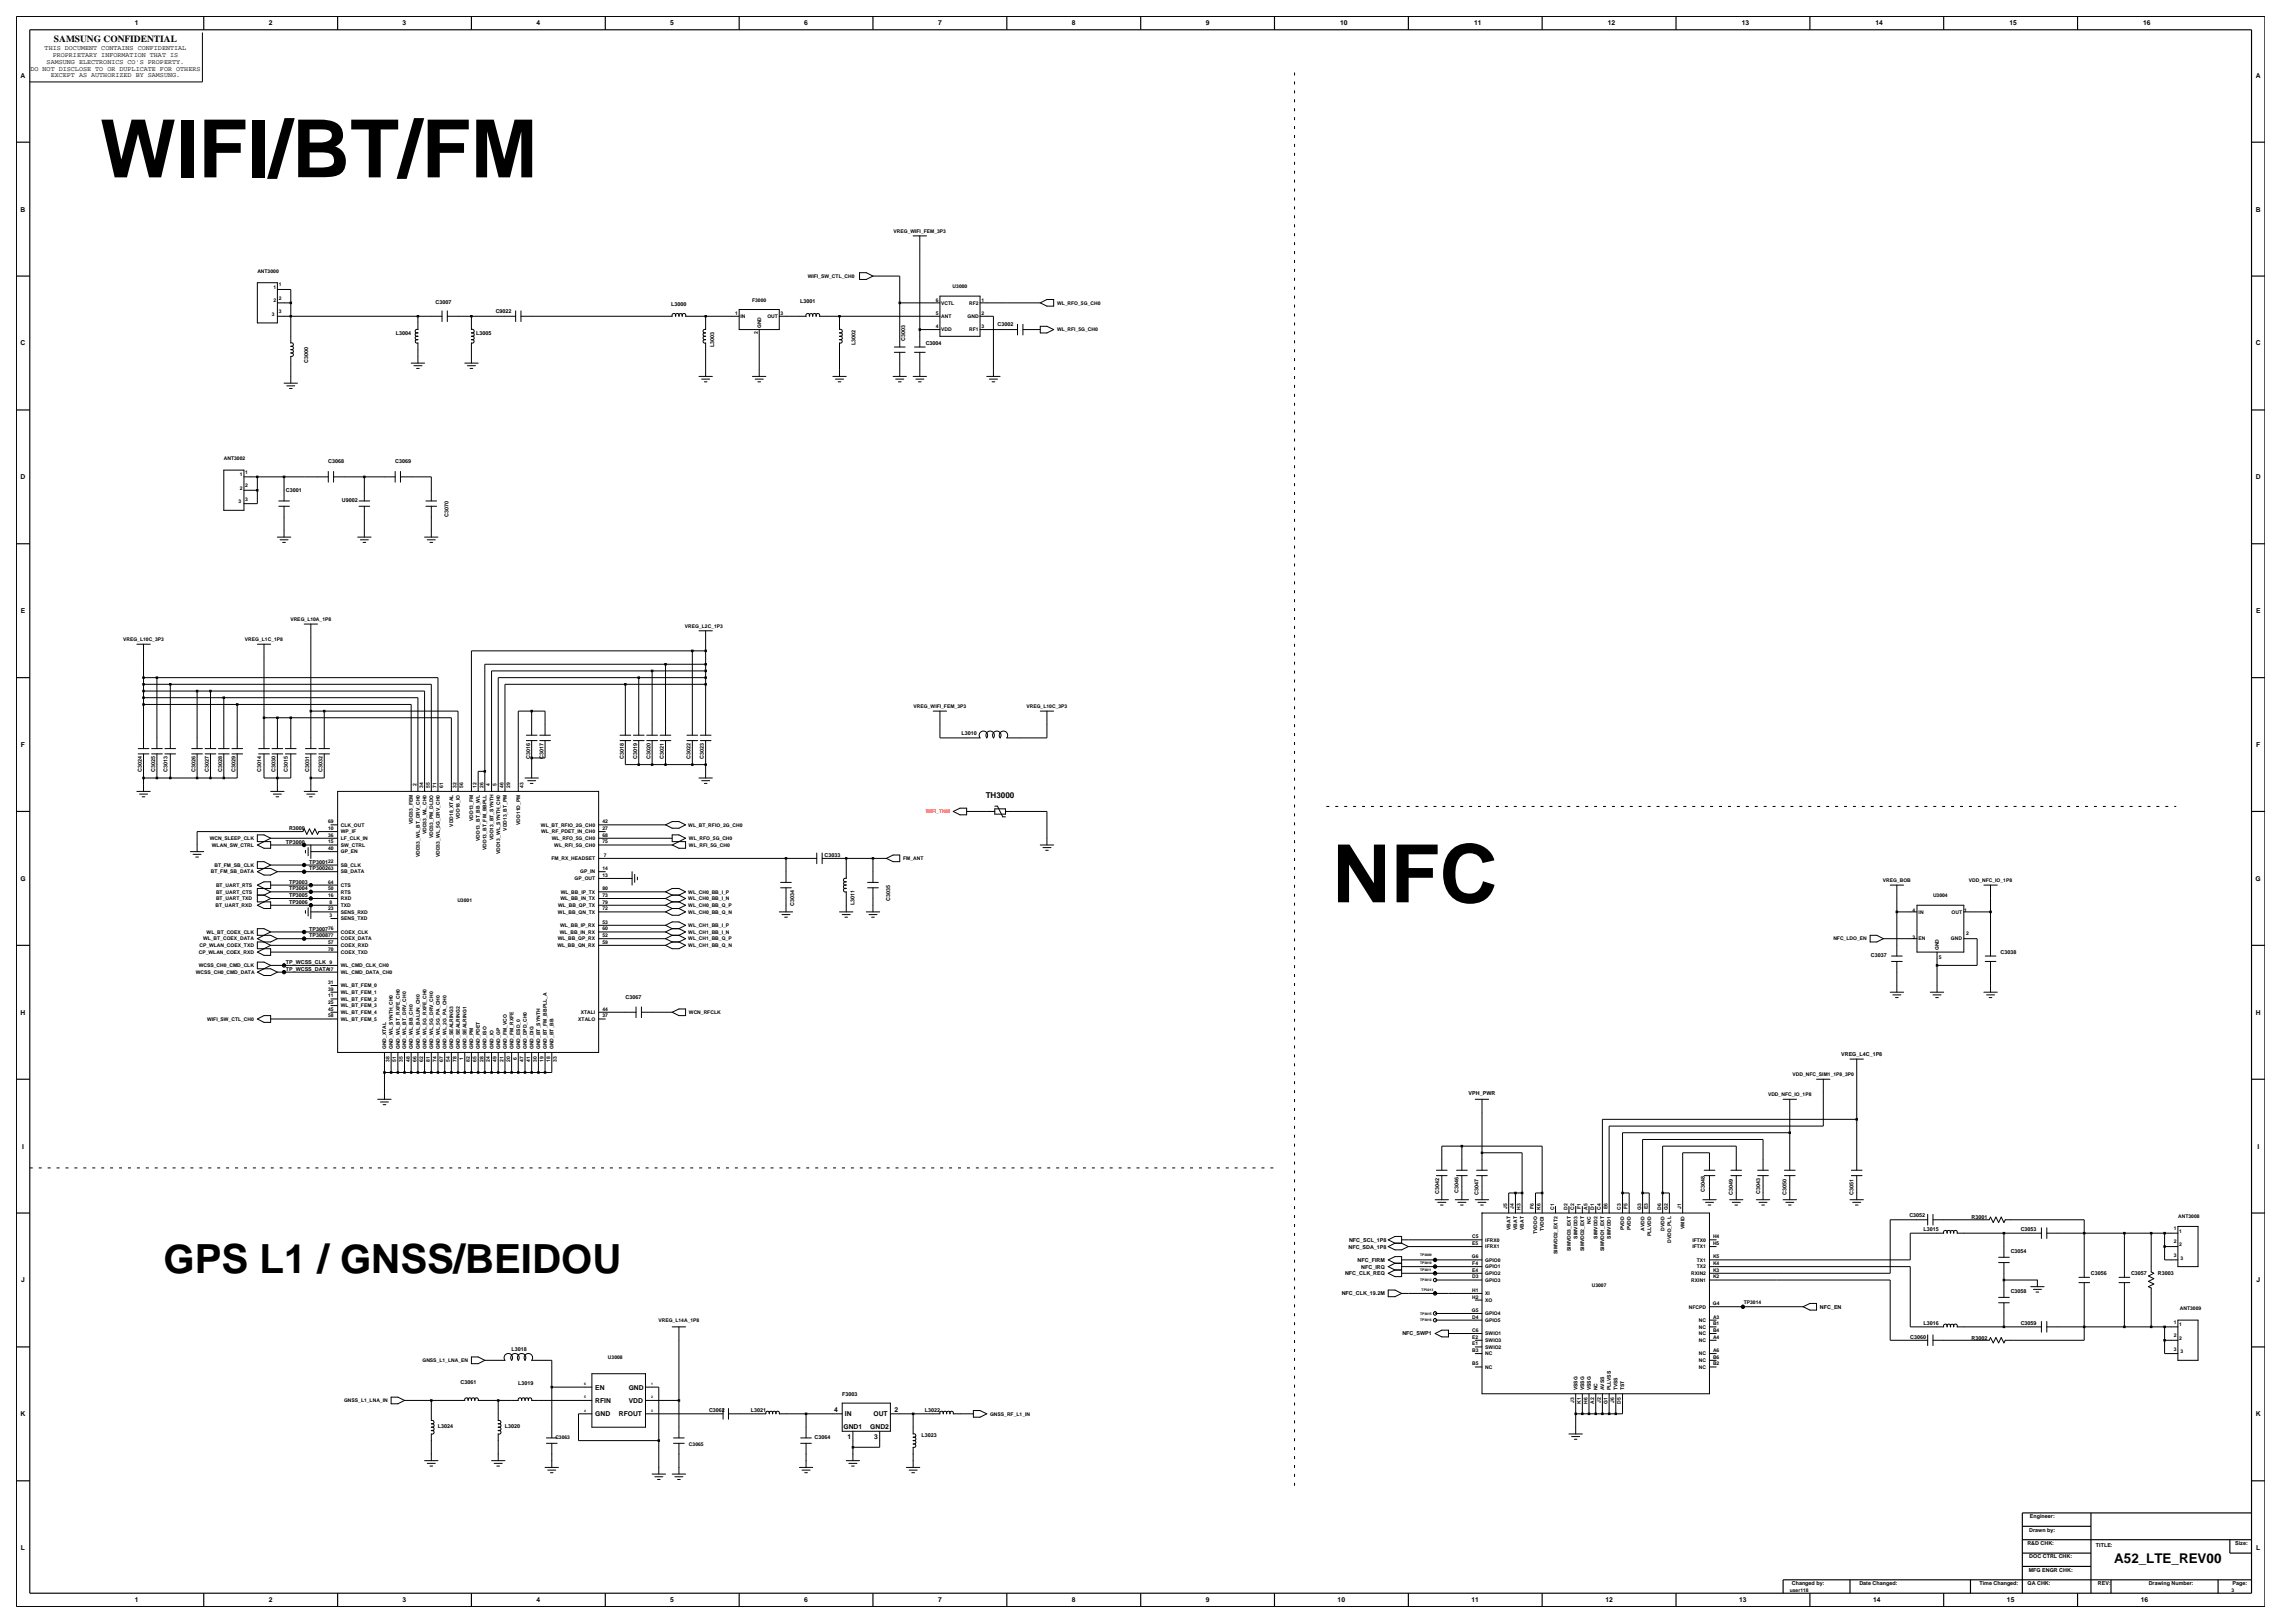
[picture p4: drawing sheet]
<svg xmlns="http://www.w3.org/2000/svg" width="420mm" height="297mm" viewBox="0 0 420 297" stroke-linecap="round" stroke-linejoin="round" font-family="sans-serif">
<defs><g id="words">
<g font-size="14.7">
<text x="18.3" y="32.5">WIFI/BT/FM</text>
<text x="243.8" y="165.1">NFC</text>
</g>
<text font-size="7.4" x="29.9" y="233">GPS L1 / GNSS/BEIDOU</text>
<text font-size="2.5" x="386.9" y="285.9">A52_LTE_REV00</text>
<text font-size="1.7" x="9.9" y="7.7">SAMSUNG CONFIDENTIAL</text>
<text font-size="1.5" x="180.4" y="146">TH3000</text>
<g font-size="1.2">
<text x="24.7" y="4.7">1</text>
<text x="49.2" y="4.7">2</text>
<text x="73.7" y="4.7">3</text>
<text x="98.2" y="4.7">4</text>
<text x="122.7" y="4.7">5</text>
<text x="147.2" y="4.7">6</text>
<text x="171.7" y="4.7">7</text>
<text x="196.2" y="4.7">8</text>
<text x="220.7" y="4.7">9</text>
<text x="245.3" y="4.7">10</text>
<text x="269.8" y="4.7">11</text>
<text x="294.3" y="4.7">12</text>
<text x="318.7" y="4.7">13</text>
<text x="343.2" y="4.7">14</text>
<text x="367.7" y="4.7">15</text>
<text x="392.2" y="4.7">16</text>
<text x="8.2" y="9.2">THIS DOCUMENT CONTAINS CONFIDENTIAL</text>
<text x="8.5" y="11.7">SAMSUNG ELECTRONICS CO'S PROPERTY.</text>
<text x="9.6" y="10.5">PROPRIETARY INFORMATION THAT IS</text>
<text x="3.8" y="14.2">A</text>
<text x="5.6" y="12.9">DO NOT DISCLOSE TO OR DUPLICATE FOR OTHERS</text>
<text x="9.3" y="14.1">EXCEPT AS AUTHORIZED BY SAMSUNG.</text>
<text x="412.8" y="14.2">A</text>
<text x="3.8" y="38.7">B</text>
<text x="412.8" y="38.7">B</text>
<text x="3.8" y="63.2">C</text>
<text x="412.8" y="63.2">C</text>
<text x="3.8" y="87.7">D</text>
<text x="412.8" y="87.7">D</text>
<text x="3.8" y="112.2">E</text>
<text x="412.9" y="112.2">E</text>
<text x="3.8" y="136.7">F</text>
<text x="412.9" y="136.7">F</text>
<text x="3.7" y="161.2">G</text>
<text x="412.8" y="161.2">G</text>
<text x="3.8" y="185.7">H</text>
<text x="412.8" y="185.7">H</text>
<text x="4" y="210.2">I</text>
<text x="413.1" y="210.2">I</text>
<text x="3.9" y="234.7">J</text>
<text x="412.9" y="234.7">J</text>
<text x="108.9" y="254.3">EN</text>
<text x="108.9" y="256.7">RFIN</text>
<text x="115.1" y="254.3">GND</text>
<text x="115.1" y="256.7">VDD</text>
<text x="3.8" y="259.2">K</text>
<text x="108.9" y="259.2">GND</text>
<text x="113.3" y="259.2">RFOUT</text>
<text x="152.7" y="258.5">4</text>
<text x="154.4" y="261.4">GND1</text>
<text x="154.6" y="259.2">IN</text>
<text x="155.1" y="263.4">1</text>
<text x="159.3" y="261.4">GND2</text>
<text x="159.8" y="259.2">OUT</text>
<text x="160" y="263.4">3</text>
<text x="163.7" y="258.5">2</text>
<text x="412.8" y="259.2">K</text>
<text x="3.8" y="283.7">L</text>
<text x="412.9" y="283.7">L</text>
<text x="24.7" y="293.2">1</text>
<text x="49.2" y="293.2">2</text>
<text x="73.7" y="293.2">3</text>
<text x="98.2" y="293.2">4</text>
<text x="122.7" y="293.2">5</text>
<text x="147.2" y="293.2">6</text>
<text x="171.7" y="293.2">7</text>
<text x="196.2" y="293.2">8</text>
<text x="220.7" y="293.2">9</text>
<text x="244.8" y="293.2">10</text>
<text x="269.3" y="293.2">11</text>
<text x="293.8" y="293.2">12</text>
<text x="318.3" y="293.2">13</text>
<text x="342.8" y="293.2">14</text>
<text x="367.3" y="293.2">15</text>
<text x="391.8" y="293.2">16</text>
</g>
<g font-size="1">
<text x="79.7" y="55.7">C3007</text>
<text x="90.7" y="57.3">C9022</text>
<text x="122.8" y="56.1">L3000</text>
<text x="146.4" y="55.4">L3001</text>
<text x="182.6" y="59.7">C3002</text>
<text x="72.4" y="61.2">L3004</text>
<text x="87.2" y="61.2">L3005</text>
<text x="130.7" y="63.6" transform="rotate(-90 130.7 63.6)">L3003</text>
<text x="156.5" y="63.1" transform="rotate(-90 156.5 63.1)">L3002</text>
<text x="165.7" y="62.5" transform="rotate(-90 165.7 62.5)">C3003</text>
<text x="169.4" y="63.1">C3004</text>
<text x="56.4" y="66.4" transform="rotate(-90 56.4 66.4)">C3000</text>
<text x="60.1" y="84.8">C3068</text>
<text x="72.3" y="84.8">C3069</text>
<text x="52.3" y="90">C3001</text>
<text x="62.5" y="91.8">U9002</text>
<text x="82.1" y="94.6" transform="rotate(-90 82.1 94.6)">C3070</text>
<text x="176" y="134.5">L3010</text>
<text x="26" y="141.3" transform="rotate(-90 26 141.3)">C3024</text>
<text x="28.4" y="141.3" transform="rotate(-90 28.4 141.3)">C3025</text>
<text x="30.6" y="141.3" transform="rotate(-90 30.6 141.3)">C3013</text>
<text x="35.8" y="141.3" transform="rotate(-90 35.8 141.3)">C3026</text>
<text x="38.2" y="141.3" transform="rotate(-90 38.2 141.3)">C3027</text>
<text x="40.7" y="141.3" transform="rotate(-90 40.7 141.3)">C3028</text>
<text x="43.1" y="141.3" transform="rotate(-90 43.1 141.3)">C3029</text>
<text x="47.8" y="141.3" transform="rotate(-90 47.8 141.3)">C3014</text>
<text x="50.4" y="141.3" transform="rotate(-90 50.4 141.3)">C3030</text>
<text x="52.7" y="141.3" transform="rotate(-90 52.7 141.3)">C3015</text>
<text x="56.6" y="141.3" transform="rotate(-90 56.6 141.3)">C3031</text>
<text x="59" y="141.3" transform="rotate(-90 59 141.3)">C3032</text>
<text x="97" y="138.9" transform="rotate(-90 97 138.9)">C3016</text>
<text x="99.4" y="138.9" transform="rotate(-90 99.4 138.9)">C3017</text>
<text x="114.1" y="138.9" transform="rotate(-90 114.1 138.9)">C3018</text>
<text x="116.6" y="138.9" transform="rotate(-90 116.6 138.9)">C3019</text>
<text x="119" y="138.9" transform="rotate(-90 119 138.9)">C3020</text>
<text x="121.5" y="138.9" transform="rotate(-90 121.5 138.9)">C3021</text>
<text x="126.4" y="138.9" transform="rotate(-90 126.4 138.9)">C3022</text>
<text x="128.8" y="138.9" transform="rotate(-90 128.8 138.9)">C3023</text>
<text x="52.3" y="154.4">TP3000</text>
<text x="52.9" y="151.9">R3000</text>
<text x="52.9" y="161.7">TP3003</text>
<text x="56.6" y="158">TP300122</text>
<text x="56.6" y="159.3">TP300263</text>
<text x="150.9" y="156.8">C3033</text>
<text x="52.9" y="162.9">TP3004</text>
<text x="52.9" y="164.1">TP3005</text>
<text x="52.9" y="165.4">TP3006</text>
<text x="145.4" y="165.8" transform="rotate(-90 145.4 165.8)">C3034</text>
<text x="156.4" y="165.6" transform="rotate(-90 156.4 165.6)">L3011</text>
<text x="162.9" y="164.9" transform="rotate(-90 162.9 164.9)">C3035</text>
<text x="56.6" y="170.3">TP300776</text>
<text x="56.6" y="171.5">TP300877</text>
<text x="52.3" y="176.4">TP_WCSS_CLK</text>
<text x="52.3" y="177.6">TP_WCSS_DATA17</text>
<text x="342.4" y="175.1">C3037</text>
<text x="366.1" y="174.6">C3038</text>
<text x="114.5" y="182.8">C3067</text>
<text x="337" y="193.2">VREG_L4C_1P8</text>
<text x="268.8" y="200.3">VPH_PWR</text>
<text x="263.4" y="218.5" transform="rotate(-90 263.4 218.5)">C3042</text>
<text x="266.9" y="218.3" transform="rotate(-90 266.9 218.3)">C3046</text>
<text x="270.6" y="218.6" transform="rotate(-90 270.6 218.6)">C3047</text>
<text x="312" y="218.2" transform="rotate(-90 312 218.2)">C3048</text>
<text x="317.1" y="218.6" transform="rotate(-90 317.1 218.6)">C3049</text>
<text x="322.1" y="218.5" transform="rotate(-90 322.1 218.5)">C3043</text>
<text x="326.9" y="218.6" transform="rotate(-90 326.9 218.6)">C3050</text>
<text x="339.2" y="218.6" transform="rotate(-90 339.2 218.6)">C3051</text>
<text x="246.9" y="227.2">NFC_SCL_1P8</text>
<text x="349.4" y="222.7">C3052</text>
<text x="352" y="225.3">L3015</text>
<text x="360.8" y="223.1">R3001</text>
<text x="369.8" y="225.3">C3053</text>
<text x="246.2" y="233.3">NFC_CLK_REQ</text>
<text x="246.8" y="228.5">NFC_SDA_1P8</text>
<text x="248.5" y="230.9">NFC_FIRM</text>
<text x="249.1" y="232.1">NFC_IRQ</text>
<text x="368" y="229.3">C3054</text>
<text x="382.7" y="233.3">C3056</text>
<text x="390" y="233.3">C3057</text>
<text x="394.9" y="233.3">R3003</text>
<text x="245.5" y="237">NFC_CLK_19.2M</text>
<text x="333.1" y="239.5">NFC_EN</text>
<text x="368" y="236.7">C3058</text>
<text x="256.6" y="244.4">NFC_SWP1</text>
<text x="349.6" y="244.9">C3060</text>
<text x="352" y="242.5">L3016</text>
<text x="360.8" y="245.1">R3002</text>
<text x="369.8" y="242.5">C3059</text>
<text x="93.6" y="247.1">L3018</text>
<text x="84.3" y="253.3">C3061</text>
<text x="94.8" y="253.5">L3019</text>
<text x="154.1" y="255.4">F3003</text>
<text x="80.2" y="261.2">L3024</text>
<text x="92.4" y="261.2">L3020</text>
<text x="129.8" y="258.4">C3062</text>
<text x="137.4" y="258.4">L3021</text>
<text x="149" y="263.3">C3064</text>
<text x="168.6" y="263">L3023</text>
<text x="169.2" y="258.4">L3022</text>
<text x="371.4" y="280.2">Drawn by:</text>
<text x="371.5" y="277.8">Engineer:</text>
<text x="371" y="282.7">R&amp;D CHK:</text>
<text x="371.3" y="287.6">MFG ENGR CHK:</text>
<text x="371.4" y="285.2">DOC CTRL CHK:</text>
<text x="383.6" y="283">TITLE:</text>
<text x="409.1" y="282.7">Size:</text>
<text x="327.9" y="290.1">Changed by:</text>
<text x="340.3" y="290.1">Date Changed:</text>
<text x="362.2" y="290.1">Time Changed:</text>
<text x="371.1" y="290.1">QA CHK:</text>
<text x="383.9" y="290.1">REV:</text>
<text x="393.2" y="290.1">Drawing Number:</text>
<text x="408.6" y="290.1">Page:</text>
</g>
<g font-size=".9">
<text x="163.5" y="42.6">VREG_WIFI_FEM_3P3</text>
<text x="47.1" y="49.9">ANT3000</text>
<text x="50" y="52.9">1</text>
<text x="51" y="52.4">1</text>
<text x="147.8" y="50.8">WIFI_SW_CTL_CH0</text>
<text x="174.3" y="52.7">U3000</text>
<text x="49.8" y="57.8">3</text>
<text x="50" y="55.3">2</text>
<text x="51" y="54.8">2</text>
<text x="51" y="57.3">3</text>
<text x="134.5" y="57.6">1</text>
<text x="135.5" y="58.2">IN</text>
<text x="137.6" y="55.2">F3000</text>
<text x="140.4" y="58.2">OUT</text>
<text x="142.9" y="57.6">3</text>
<text x="171.3" y="55.2">6</text>
<text x="171.3" y="57.6">5</text>
<text x="172.2" y="55.8">VCTL</text>
<text x="172.2" y="58.2">ANT</text>
<text x="177.1" y="58.2">GND</text>
<text x="177.4" y="55.8">RF2</text>
<text x="179.6" y="57.6">2</text>
<text x="179.6" y="55.2">1</text>
<text x="193.4" y="55.8">WL_RFO_5G_CH0</text>
<text x="138.7" y="61.1" transform="rotate(-90 138.7 61.1)">2</text>
<text x="139.3" y="60.1" transform="rotate(-90 139.3 60.1)">GND</text>
<text x="171.3" y="60.1">4</text>
<text x="172.2" y="60.6">VDD</text>
<text x="177.4" y="60.6">RF1</text>
<text x="179.6" y="60.1">3</text>
<text x="193.4" y="60.6">WL_RFI_5G_CH0</text>
<text x="41" y="84.2">ANT3002</text>
<text x="43.9" y="89.6">2</text>
<text x="43.9" y="87.2">1</text>
<text x="44.9" y="89.1">2</text>
<text x="44.9" y="86.7">1</text>
<text x="43.7" y="92.1">3</text>
<text x="44.9" y="91.6">3</text>
<text x="53.1" y="113.6">VREG_L10A_1P8</text>
<text x="22.5" y="117.3">VREG_L10C_3P3</text>
<text x="44.8" y="117.3">VREG_L1C_1P8</text>
<text x="125.3" y="114.8">VREG_L2C_1P3</text>
<text x="167.2" y="129.5">VREG_WIFI_FEM_3P3</text>
<text x="187.8" y="129.5">VREG_L10C_3P3</text>
<text x="76.2" y="143.9" transform="rotate(-90 76.2 143.9)">2</text>
<text x="89.7" y="143.9" transform="rotate(-90 89.7 143.9)">4</text>
<text x="90.9" y="143.9" transform="rotate(-90 90.9 143.9)">5</text>
<text x="77.4" y="144.1" transform="rotate(-90 77.4 144.1)">34</text>
<text x="78.6" y="144.1" transform="rotate(-90 78.6 144.1)">55</text>
<text x="79.9" y="144.1" transform="rotate(-90 79.9 144.1)">71</text>
<text x="81.1" y="144.1" transform="rotate(-90 81.1 144.1)">61</text>
<text x="83.5" y="144.1" transform="rotate(-90 83.5 144.1)">32</text>
<text x="84.1" y="149.9" transform="rotate(-90 84.1 149.9)">VDD18_IO</text>
<text x="84.8" y="144.1" transform="rotate(-90 84.8 144.1)">56</text>
<text x="87.2" y="144.1" transform="rotate(-90 87.2 144.1)">12</text>
<text x="88.5" y="144.1" transform="rotate(-90 88.5 144.1)">26</text>
<text x="92.1" y="144.1" transform="rotate(-90 92.1 144.1)">46</text>
<text x="93.3" y="144.1" transform="rotate(-90 93.3 144.1)">29</text>
<text x="95.8" y="144.1" transform="rotate(-90 95.8 144.1)">43</text>
<text x="38.4" y="153.7">WCN_SLEEP_CLK</text>
<text x="38.8" y="155">WLAN_SW_CTRL</text>
<text x="60" y="150.7">69</text>
<text x="60" y="153.1">36</text>
<text x="60" y="155.6">40</text>
<text x="60" y="154.3">15</text>
<text x="60" y="151.9">10</text>
<text x="62.4" y="151.3">CLK_OUT</text>
<text x="62.4" y="153.7">LF_CLK_IN</text>
<text x="62.4" y="155">SW_CTRL</text>
<text x="62.4" y="152.5">WP_IF</text>
<text x="75.6" y="150.8" transform="rotate(-90 75.6 150.8)">VDD33_FEM</text>
<text x="78" y="152.7" transform="rotate(-90 78 152.7)">VDD33_WL_CH0</text>
<text x="79.3" y="153.4" transform="rotate(-90 79.3 153.4)">VDD33_PM_DLDO</text>
<text x="82.9" y="151.3" transform="rotate(-90 82.9 151.3)">VDD18_XTAL</text>
<text x="86.6" y="150.2" transform="rotate(-90 86.6 150.2)">VDD13_FM</text>
<text x="87.8" y="153.9" transform="rotate(-90 87.8 153.9)">VDD13_BT_BB_WL</text>
<text x="89.1" y="155.5" transform="rotate(-90 89.1 155.5)">VDD13_BT_FM_BBPLL</text>
<text x="90.3" y="153.7" transform="rotate(-90 90.3 153.7)">VDD13_BT_SYNTH</text>
<text x="92.7" y="152" transform="rotate(-90 92.7 152)">VDD13_BT_PM</text>
<text x="95.2" y="150.9" transform="rotate(-90 95.2 150.9)">VDD11D_PM</text>
<text x="99" y="151.3">WL_BT_RFIO_2G_CH0</text>
<text x="99.1" y="152.5">WL_RF_PDET_IN_CH0</text>
<text x="101" y="153.7">WL_RFO_5G_CH0</text>
<text x="101.4" y="155">WL_RFI_5G_CH0</text>
<text x="110.3" y="154.3">75</text>
<text x="110.3" y="153.1">68</text>
<text x="110.3" y="150.7">42</text>
<text x="110.3" y="151.9">27</text>
<text x="126" y="151.3">WL_BT_RFIO_2G_CH0</text>
<text x="126.1" y="155">WL_RFI_5G_CH0</text>
<text x="126.1" y="153.7">WL_RFO_5G_CH0</text>
<text x="38.6" y="159.8">BT_FM_SB_DATA</text>
<text x="39.2" y="158.6">BT_FM_SB_CLK</text>
<text x="60" y="161.7">64</text>
<text x="62.4" y="159.8">SB_DATA</text>
<text x="62.4" y="156.2">GP_EN</text>
<text x="62.4" y="158.6">SB_CLK</text>
<text x="76.8" y="156.8" transform="rotate(-90 76.8 156.8)">VDD33_WL_BT_DRV_CH0</text>
<text x="80.5" y="156.8" transform="rotate(-90 80.5 156.8)">VDD33_WL_5G_DRV_CH0</text>
<text x="91.5" y="156.3" transform="rotate(-90 91.5 156.3)">VDD13_WL_SYNTH_CH0</text>
<text x="100.9" y="157.4">FM_RX_HEADSET</text>
<text x="105.2" y="161.1">GP_OUT</text>
<text x="106.2" y="159.8">GP_IN</text>
<text x="110.3" y="159.2">14</text>
<text x="110.3" y="160.5">13</text>
<text x="110.5" y="156.8">7</text>
<text x="165.3" y="157.4">FM_ANT</text>
<text x="344.6" y="161.4">VREG_BOB</text>
<text x="360.3" y="161.4">VDD_NFC_IO_1P8</text>
<text x="39.4" y="166">BT_UART_RXD</text>
<text x="39.5" y="163.5">BT_UART_CTS</text>
<text x="39.5" y="164.7">BT_UART_TXD</text>
<text x="39.5" y="162.3">BT_UART_RTS</text>
<text x="60" y="162.9">50</text>
<text x="60" y="166.6">23</text>
<text x="60" y="164.1">16</text>
<text x="60.3" y="165.4">8</text>
<text x="60.3" y="167.8">3</text>
<text x="62.4" y="166">TXD</text>
<text x="62.4" y="162.3">CTS</text>
<text x="62.4" y="163.5">RTS</text>
<text x="62.4" y="167.2">SENS_RXD</text>
<text x="62.4" y="164.7">RXD</text>
<text x="83.7" y="165">U3001</text>
<text x="102.1" y="167.2">WL_BB_QN_TX</text>
<text x="102.2" y="166">WL_BB_QP_TX</text>
<text x="102.6" y="164.7">WL_BB_IN_TX</text>
<text x="102.6" y="163.5">WL_BB_IP_TX</text>
<text x="110.3" y="162.9">80</text>
<text x="110.3" y="166.6">72</text>
<text x="110.3" y="164.1">73</text>
<text x="110.3" y="165.4">79</text>
<text x="126" y="164.7">WL_CH0_BB_I_N</text>
<text x="126" y="167.2">WL_CH0_BB_Q_N</text>
<text x="126" y="163.5">WL_CH0_BB_I_P</text>
<text x="126" y="166">WL_CH0_BB_Q_P</text>
<text x="350" y="166.9">4</text>
<text x="351.1" y="167.2">IN</text>
<text x="353.8" y="164.1">U3004</text>
<text x="357.1" y="167.2">OUT</text>
<text x="359.5" y="166.9">1</text>
<text x="36.5" y="173.3">CP_WLAN_COEX_TXD</text>
<text x="37.2" y="172.1">WL_BT_COEX_DATA</text>
<text x="37.8" y="170.9">WL_BT_COEX_CLK</text>
<text x="60" y="173.9">70</text>
<text x="60" y="172.7">57</text>
<text x="62.4" y="170.9">COEX_CLK</text>
<text x="62.4" y="172.1">COEX_DATA</text>
<text x="62.4" y="173.3">COEX_RXD</text>
<text x="62.4" y="168.4">SENS_TXD</text>
<text x="102" y="173.3">WL_BB_QN_RX</text>
<text x="102.1" y="172.1">WL_BB_QP_RX</text>
<text x="102.5" y="170.9">WL_BB_IN_RX</text>
<text x="102.5" y="169.6">WL_BB_IP_RX</text>
<text x="110.3" y="172.7">59</text>
<text x="110.3" y="170.3">60</text>
<text x="110.3" y="171.5">52</text>
<text x="110.3" y="169">53</text>
<text x="126" y="169.6">WL_CH1_BB_I_P</text>
<text x="126" y="172.1">WL_CH1_BB_Q_P</text>
<text x="126" y="170.9">WL_CH1_BB_I_N</text>
<text x="126" y="173.3">WL_CH1_BB_Q_N</text>
<text x="335.5" y="172.1">NFC_LDO_EN</text>
<text x="350" y="171.8">3</text>
<text x="351.1" y="172.1">EN</text>
<text x="354.8" y="173.9" transform="rotate(-90 354.8 173.9)">GND</text>
<text x="357" y="172.1">GND</text>
<text x="359.8" y="171.2">2</text>
<text x="35.9" y="178.2">WCSS_CH0_CMD_DATA</text>
<text x="36.4" y="174.5">CP_WLAN_COEX_RXD</text>
<text x="36.4" y="177">WCSS_CH0_CMD_CLK</text>
<text x="60.3" y="176.4">9</text>
<text x="62.4" y="177">WL_CMD_CLK_CH0</text>
<text x="62.4" y="174.5">COEX_TXD</text>
<text x="62.4" y="178.2">WL_CMD_DATA_CH0</text>
<text x="354.8" y="175.5">5</text>
<text x="60" y="185">45</text>
<text x="60" y="181.3">39</text>
<text x="60" y="180.1">31</text>
<text x="60" y="183.7">25</text>
<text x="60" y="182.5">11</text>
<text x="62.4" y="185.6">WL_BT_FEM_4</text>
<text x="62.4" y="181.9">WL_BT_FEM_1</text>
<text x="62.4" y="180.7">WL_BT_FEM_0</text>
<text x="62.4" y="184.3">WL_BT_FEM_3</text>
<text x="62.4" y="183.1">WL_BT_FEM_2</text>
<text x="106.3" y="185.6">XTALI</text>
<text x="110.3" y="185">44</text>
<text x="126.1" y="185.6">WCN_RFCLK</text>
<text x="37.9" y="186.8">WIFI_SW_CTL_CH0</text>
<text x="60" y="186.2">58</text>
<text x="62.4" y="186.8">WL_BT_FEM_5</text>
<text x="70.7" y="192" transform="rotate(-90 70.7 192)">GND_XTAL</text>
<text x="71.9" y="192" transform="rotate(-90 71.9 192)">GND_WL_SYNTH_CH0</text>
<text x="73.1" y="192" transform="rotate(-90 73.1 192)">GND_WL_BT_RXFE_CH0</text>
<text x="74.4" y="192" transform="rotate(-90 74.4 192)">GND_WL_BT_DRV_CH0</text>
<text x="75.6" y="192" transform="rotate(-90 75.6 192)">GND_WL_BB_CH0</text>
<text x="76.8" y="192" transform="rotate(-90 76.8 192)">GND_WL_BALUN_CH0</text>
<text x="78" y="192" transform="rotate(-90 78 192)">GND_WL_5G_RXFE_CH0</text>
<text x="79.3" y="192" transform="rotate(-90 79.3 192)">GND_WL_5G_DRV_CH0</text>
<text x="80.5" y="192" transform="rotate(-90 80.5 192)">GND_WL_5G_PA_CH0</text>
<text x="81.7" y="192" transform="rotate(-90 81.7 192)">GND_WL_2G_PA_CH0</text>
<text x="82.9" y="192" transform="rotate(-90 82.9 192)">GND_SEALRING3</text>
<text x="84.1" y="192" transform="rotate(-90 84.1 192)">GND_SEALRING2</text>
<text x="85.4" y="192" transform="rotate(-90 85.4 192)">GND_SEALRING1</text>
<text x="86.6" y="192" transform="rotate(-90 86.6 192)">GND_PM</text>
<text x="87.8" y="192" transform="rotate(-90 87.8 192)">GND_PDET</text>
<text x="89.1" y="192" transform="rotate(-90 89.1 192)">GND_ISO</text>
<text x="90.3" y="192" transform="rotate(-90 90.3 192)">GND_IO</text>
<text x="91.5" y="192" transform="rotate(-90 91.5 192)">GND_GP</text>
<text x="92.7" y="192" transform="rotate(-90 92.7 192)">GND_FM_VCO</text>
<text x="94" y="192" transform="rotate(-90 94 192)">GND_FM_RXFE</text>
<text x="95.2" y="192" transform="rotate(-90 95.2 192)">GND_ESD_0</text>
<text x="96.4" y="192" transform="rotate(-90 96.4 192)">GND_DPD_CH0</text>
<text x="97.6" y="192" transform="rotate(-90 97.6 192)">GND_DIG</text>
<text x="98.9" y="192" transform="rotate(-90 98.9 192)">GND_BT_SYNTH</text>
<text x="100.1" y="192" transform="rotate(-90 100.1 192)">GND_BT_FM_BBPLL_A</text>
<text x="101.3" y="192" transform="rotate(-90 101.3 192)">GND_BT_BB</text>
<text x="105.8" y="186.8">XTALO</text>
<text x="110.3" y="186.2">37</text>
<text x="71.3" y="194.3" transform="rotate(-90 71.3 194.3)">38</text>
<text x="72.5" y="194.3" transform="rotate(-90 72.5 194.3)">51</text>
<text x="73.7" y="194.3" transform="rotate(-90 73.7 194.3)">35</text>
<text x="75" y="194.3" transform="rotate(-90 75 194.3)">48</text>
<text x="76.2" y="194.3" transform="rotate(-90 76.2 194.3)">66</text>
<text x="77.4" y="194.3" transform="rotate(-90 77.4 194.3)">62</text>
<text x="78.6" y="194.3" transform="rotate(-90 78.6 194.3)">81</text>
<text x="79.9" y="194.3" transform="rotate(-90 79.9 194.3)">74</text>
<text x="81.1" y="194.3" transform="rotate(-90 81.1 194.3)">67</text>
<text x="82.3" y="194.3" transform="rotate(-90 82.3 194.3)">54</text>
<text x="83.5" y="194.3" transform="rotate(-90 83.5 194.3)">78</text>
<text x="84.8" y="194.1" transform="rotate(-90 84.8 194.1)">1</text>
<text x="86" y="194.3" transform="rotate(-90 86 194.3)">82</text>
<text x="87.2" y="194.3" transform="rotate(-90 87.2 194.3)">65</text>
<text x="88.5" y="194.3" transform="rotate(-90 88.5 194.3)">28</text>
<text x="89.7" y="194.3" transform="rotate(-90 89.7 194.3)">24</text>
<text x="90.9" y="194.3" transform="rotate(-90 90.9 194.3)">49</text>
<text x="92.1" y="194.3" transform="rotate(-90 92.1 194.3)">21</text>
<text x="93.3" y="194.3" transform="rotate(-90 93.3 194.3)">20</text>
<text x="94.6" y="194.1" transform="rotate(-90 94.6 194.1)">6</text>
<text x="95.8" y="194.3" transform="rotate(-90 95.8 194.3)">47</text>
<text x="97" y="194.3" transform="rotate(-90 97 194.3)">41</text>
<text x="98.2" y="194.3" transform="rotate(-90 98.2 194.3)">30</text>
<text x="99.5" y="194.3" transform="rotate(-90 99.5 194.3)">19</text>
<text x="100.7" y="194.3" transform="rotate(-90 100.7 194.3)">18</text>
<text x="101.9" y="194.3" transform="rotate(-90 101.9 194.3)">33</text>
<text x="328" y="196.9">VDD_NFC_SIM1_1P8_3P0</text>
<text x="323.6" y="200.6">VDD_NFC_IO_1P8</text>
<text x="275.8" y="221.3" transform="rotate(-90 275.8 221.3)">J5</text>
<text x="277" y="221.3" transform="rotate(-90 277 221.3)">J4</text>
<text x="278.3" y="221.3" transform="rotate(-90 278.3 221.3)">H3</text>
<text x="280.7" y="221.3" transform="rotate(-90 280.7 221.3)">F6</text>
<text x="282" y="221.3" transform="rotate(-90 282 221.3)">K6</text>
<text x="284.4" y="221.3" transform="rotate(-90 284.4 221.3)">C1</text>
<text x="286.8" y="221.3" transform="rotate(-90 286.8 221.3)">D2</text>
<text x="288.1" y="221.3" transform="rotate(-90 288.1 221.3)">C2</text>
<text x="289.3" y="221.3" transform="rotate(-90 289.3 221.3)">F1</text>
<text x="290.5" y="221.3" transform="rotate(-90 290.5 221.3)">A5</text>
<text x="291.7" y="221.3" transform="rotate(-90 291.7 221.3)">D1</text>
<text x="293" y="221.3" transform="rotate(-90 293 221.3)">C4</text>
<text x="294.2" y="221.3" transform="rotate(-90 294.2 221.3)">E6</text>
<text x="296.6" y="221.3" transform="rotate(-90 296.6 221.3)">C3</text>
<text x="297.9" y="221.3" transform="rotate(-90 297.9 221.3)">F5</text>
<text x="300.3" y="221.4" transform="rotate(-90 300.3 221.4)">G3</text>
<text x="301.5" y="221.3" transform="rotate(-90 301.5 221.3)">E3</text>
<text x="304" y="221.3" transform="rotate(-90 304 221.3)">D6</text>
<text x="305.2" y="221.4" transform="rotate(-90 305.2 221.4)">G2</text>
<text x="307.7" y="221.3" transform="rotate(-90 307.7 221.3)">J1</text>
<text x="269.4" y="226.6">C5</text>
<text x="269.4" y="227.8">E5</text>
<text x="271.8" y="227.2">IFRX0</text>
<text x="276.4" y="225.1" transform="rotate(-90 276.4 225.1)">VBAT</text>
<text x="277.7" y="225.1" transform="rotate(-90 277.7 225.1)">VBAT</text>
<text x="278.9" y="225.1" transform="rotate(-90 278.9 225.1)">VBAT</text>
<text x="281.3" y="225.8" transform="rotate(-90 281.3 225.8)">TVDDO</text>
<text x="282.6" y="225.3" transform="rotate(-90 282.6 225.3)">TVDDI</text>
<text x="288.7" y="226.7" transform="rotate(-90 288.7 226.7)">SIMVDD3</text>
<text x="291.1" y="223.9" transform="rotate(-90 291.1 223.9)">NC</text>
<text x="292.4" y="226.7" transform="rotate(-90 292.4 226.7)">SIMVDD2</text>
<text x="294.8" y="226.7" transform="rotate(-90 294.8 226.7)">SIMVDD1</text>
<text x="297.3" y="225.1" transform="rotate(-90 297.3 225.1)">PVDD</text>
<text x="298.5" y="225.1" transform="rotate(-90 298.5 225.1)">PVDD</text>
<text x="300.9" y="225.2" transform="rotate(-90 300.9 225.2)">AVDD</text>
<text x="302.1" y="226.3" transform="rotate(-90 302.1 226.3)">PLLVDD</text>
<text x="304.6" y="225.2" transform="rotate(-90 304.6 225.2)">DVDD</text>
<text x="305.8" y="227.4" transform="rotate(-90 305.8 227.4)">DVDD_PLL</text>
<text x="308.3" y="224.9" transform="rotate(-90 308.3 224.9)">VMID</text>
<text x="309.7" y="227.2">IFTX0</text>
<text x="313.5" y="226.6">H4</text>
<text x="313.5" y="227.8">H5</text>
<text x="397.8" y="225.1">1</text>
<text x="397.8" y="227.5">2</text>
<text x="398.6" y="222.9">ANT3008</text>
<text x="398.8" y="225.6">1</text>
<text x="269.4" y="230.3">G6</text>
<text x="269.4" y="233.9">D3</text>
<text x="269.4" y="232.7">E4</text>
<text x="269.4" y="231.5">F4</text>
<text x="271.8" y="230.9">GPIO0</text>
<text x="271.8" y="232.1">GPIO1</text>
<text x="271.8" y="233.3">GPIO2</text>
<text x="271.8" y="228.4">IFRX1</text>
<text x="285" y="229.5" transform="rotate(-90 285 229.5)">SIMVDD2_EXT2</text>
<text x="287.5" y="229" transform="rotate(-90 287.5 229)">SIMVDD3_EXT</text>
<text x="289.9" y="229" transform="rotate(-90 289.9 229)">SIMVDD2_EXT</text>
<text x="293.6" y="229" transform="rotate(-90 293.6 229)">SIMVDD1_EXT</text>
<text x="309.5" y="233.3">RXIN2</text>
<text x="309.7" y="228.4">IFTX1</text>
<text x="310.5" y="232.1">TX2</text>
<text x="310.5" y="230.9">TX1</text>
<text x="313.5" y="233.9">K2</text>
<text x="313.5" y="232.7">K3</text>
<text x="313.5" y="231.5">K4</text>
<text x="313.5" y="230.3">K5</text>
<text x="397.8" y="230">3</text>
<text x="398.8" y="228">2</text>
<text x="399" y="230.5">3</text>
<text x="269.4" y="236.4">H1</text>
<text x="269.4" y="237.6">H2</text>
<text x="271.8" y="237">XI</text>
<text x="271.8" y="238.2">XO</text>
<text x="271.8" y="234.6">GPIO3</text>
<text x="291.3" y="235.5">U3007</text>
<text x="309.1" y="239.4">NFCPD</text>
<text x="309.5" y="234.6">RXIN1</text>
<text x="313.5" y="238.8">G4</text>
<text x="319.1" y="238.5">TP3014</text>
<text x="398.9" y="239.7">ANT3009</text>
<text x="120.5" y="241.9">VREG_L14A_1P8</text>
<text x="269.4" y="240.1">G5</text>
<text x="269.4" y="241.3">D4</text>
<text x="269.4" y="243.7">C6</text>
<text x="269.4" y="245">E2</text>
<text x="271.8" y="240.7">GPIO4</text>
<text x="271.8" y="245.6">SWIO3</text>
<text x="271.8" y="244.3">SWIO1</text>
<text x="271.8" y="241.9">GPIO5</text>
<text x="310.9" y="243.1">NC</text>
<text x="310.9" y="244.3">NC</text>
<text x="310.9" y="241.9">NC</text>
<text x="310.9" y="245.6">NC</text>
<text x="313.5" y="242.5">B1</text>
<text x="313.5" y="243.7">B4</text>
<text x="313.5" y="241.3">A3</text>
<text x="313.5" y="245">A4</text>
<text x="397.8" y="242.2">1</text>
<text x="397.8" y="244.7">2</text>
<text x="398.8" y="242.7">1</text>
<text x="398.8" y="245.2">2</text>
<text x="77.3" y="249.2">GNSS_L1_LNA_EN</text>
<text x="111.3" y="248.6">U3008</text>
<text x="269.4" y="247.4">B3</text>
<text x="269.4" y="249.9">B5</text>
<text x="269.4" y="246.2">E1</text>
<text x="271.8" y="246.8">SWIO2</text>
<text x="271.8" y="248">NC</text>
<text x="271.8" y="250.5">NC</text>
<text x="310.9" y="250.5">NC</text>
<text x="310.9" y="249.2">NC</text>
<text x="310.9" y="248">NC</text>
<text x="313.5" y="247.4">A6</text>
<text x="313.5" y="249.9">B2</text>
<text x="313.5" y="248.6">B6</text>
<text x="397.8" y="247.1">3</text>
<text x="399" y="247.6">3</text>
<text x="63" y="256.6">GNSS_L1_LNA_IN</text>
<text x="288.1" y="256.8" transform="rotate(-90 288.1 256.8)">J3</text>
<text x="288.7" y="254.4" transform="rotate(-90 288.7 254.4)">VSSG</text>
<text x="289.3" y="256.8" transform="rotate(-90 289.3 256.8)">K1</text>
<text x="289.9" y="254.4" transform="rotate(-90 289.9 254.4)">VSSG</text>
<text x="290.5" y="256.8" transform="rotate(-90 290.5 256.8)">H6</text>
<text x="291.1" y="254.4" transform="rotate(-90 291.1 254.4)">VSSG</text>
<text x="291.7" y="256.8" transform="rotate(-90 291.7 256.8)">A2</text>
<text x="292.4" y="254.4" transform="rotate(-90 292.4 254.4)">NC</text>
<text x="293" y="256.8" transform="rotate(-90 293 256.8)">J2</text>
<text x="293.6" y="254.4" transform="rotate(-90 293.6 254.4)">AVSS</text>
<text x="294.2" y="256.9" transform="rotate(-90 294.2 256.9)">G1</text>
<text x="294.8" y="254.4" transform="rotate(-90 294.8 254.4)">PLLVSS</text>
<text x="295.4" y="256.8" transform="rotate(-90 295.4 256.8)">J6</text>
<text x="296" y="254.4" transform="rotate(-90 296 254.4)">TVSS</text>
<text x="296.6" y="256.8" transform="rotate(-90 296.6 256.8)">D5</text>
<text x="297.3" y="254.4" transform="rotate(-90 297.3 254.4)">TST</text>
<text x="101.6" y="263.3">C3063</text>
<text x="181.2" y="259">GNSS_RF_L1_IN</text>
<text x="126.1" y="264.5">C3065</text>
<text x="327.5" y="291.2">user118</text>
<text x="408.4" y="291.2">3</text>
</g>
<text font-size=".9" fill="#f00" x="169.4" y="148.8">WIFI_THM</text>
<g font-size=".6">
<text x="259.9" y="232.6">TP3011</text>
<text x="259.9" y="231.4">TP3010</text>
<text x="259.9" y="229.8">TP3009</text>
<text x="259.9" y="234.4">TP3012</text>
<text x="260.2" y="236.3">TP3013</text>
<text x="259.9" y="240.6">TP3015</text>
<text x="259.9" y="241.8">TP3016</text>
<text x="106.9" y="253.4">6</text>
<text x="106.9" y="255.9">5</text>
<text x="119.2" y="253.4">1</text>
<text x="119.2" y="255.9">2</text>
<text x="106.9" y="258.3">4</text>
<text x="119.2" y="258.3">3</text>
</g>
</g></defs>
<g fill="none" stroke="#000" stroke-width=".18">
<path d="M37 5.9v9.1h-31.5M47.1 51.7h3.7v7.4h-3.7zM50.8 53h2.4v9.8a.34 .34 0 0 1 .5 .3 .34 .34 0 0 1-.5 .3 .34 .34 0 0 1 .5 .3 .34 .34 0 0 1-.5 .3M50.8 57.9h30.1M50.8 55.4h2.4M76.5 57.9v2.4a.35 .35 0 0 0-.5 .3 .35 .35 0 0 0 .5 .3M80.9 56.9v1.9M81.9 57.9h12.5M81.9 56.9v1.9M86.3 57.9v2.4a.35 .35 0 0 1 .5 .3 .35 .35 0 0 1-.5 .3M94.4 56.9v1.9M95.3 57.9h27.7a.35 .35 0 0 1 .3-.5 .35 .35 0 0 1 .3 .5 .35 .35 0 0 1 .4-.5 .35 .35 0 0 1 .3 .5 .33 .33 0 0 1 .2-.5 .33 .33 0 0 1 .3 .5 .35 .35 0 0 1 .4-.5 .35 .35 0 0 1 .3 .5"/>
<path d="M95.3 56.9v1.9M125.5 57.9h9.8M129.1 57.9v2.4a.34 .34 0 0 0-.4 .3 .34 .34 0 0 0 .4 .3M135.3 56.6h7.3v3.7h-7.3zM142.6 57.9h4.9a.35 .35 0 0 1 .3-.5 .35 .35 0 0 1 .3 .5 .34 .34 0 0 1 .3-.5 .34 .34 0 0 1 .3 .5 .35 .35 0 0 1 .4-.5 .35 .35 0 0 1 .3 .5M149.4 57.9a.35 .35 0 0 1 .3-.5 .35 .35 0 0 1 .3 .5h22M153.6 57.9v2.4a.35 .35 0 0 1 .5 .3 .35 .35 0 0 1-.5 .3M157.3 49.9h1.2l1.3 .6-1.3 .6h-1.2zM159.8 50.5h4.9v13M164.7 55.4h7.3M167.1 43.2h2.5M168.3 43.2v20.3"/>
<path d="M172 54.2h7.4v7.3h-7.4zM179.4 57.9h2.4v11M179.4 55.4h11M186.2 59.3v2M187.2 59.3v2M190.4 59.7h1.2l1.2 .6-1.2 .6h-1.2zM190.4 55.4l1.2-.6h1.2v1.2h-1.2zM52 70.1h2.4M52.5 70.6h1.4M53 71.1h.5M53.2 64a.34 .34 0 0 1 .5 .3 .34 .34 0 0 1-.5 .3 .33 .33 0 0 1 .5 .3 .33 .33 0 0 1-.5 .3v4.9M75.2 66.4h2.5"/>
<path d="M75.7 66.9h1.5M76.2 67.4h.5M76.5 60.9a.35 .35 0 0 0-.5 .3 .35 .35 0 0 0 .5 .3 .35 .35 0 0 0-.5 .3 .35 .35 0 0 0 .5 .4 .34 .34 0 0 0-.5 .3 .34 .34 0 0 0 .5 .3v3.6M85.1 66.4h2.4M85.5 66.9h1.5M86 67.4h.5M86.3 60.9a.35 .35 0 0 1 .5 .3 .35 .35 0 0 1-.5 .3 .35 .35 0 0 1 .5 .3 .35 .35 0 0 1-.5 .4 .34 .34 0 0 1 .5 .3 .34 .34 0 0 1-.5 .3v3.6M127.9 68.9h2.5M128.4 69.4h1.5M128.9 69.9h.5M129.1 62.2a.34 .34 0 0 0-.4 .3 .34 .34 0 0 0 .4 .3v6.1M129.1 60.9a.34 .34 0 0 0-.4 .3 .34 .34 0 0 0 .4 .3"/>
<path d="M129.1 61.5a.34 .34 0 0 0-.4 .3 .34 .34 0 0 0 .4 .3M137.7 68.9h2.5M138.2 69.4h1.5M138.7 69.9h.5M138.9 60.3v8.6M152.4 68.9h2.5M152.9 69.4h1.5M153.4 69.9h.5M153.6 60.9a.35 .35 0 0 1 .5 .3 .35 .35 0 0 1-.5 .3 .35 .35 0 0 1 .5 .3 .35 .35 0 0 1-.5 .4 .34 .34 0 0 1 .5 .3 .34 .34 0 0 1-.5 .3v6.1M163.4 68.9h2.5M163.7 63.5h1.9M163.7 64.5h1.9"/>
<path d="M163.9 69.4h1.5M164.4 69.9h.5M164.7 64.5v4.4M167.1 68.9h2.5M167.4 63.5h1.9M167.4 64.5h1.9M167.6 69.4h1.5M168.1 69.9h.5M168.3 60.3h3.7M168.3 64.5v4.4M179.4 60.3h6.8M180.6 68.9h2.4"/>
<path d="M181.1 69.4h1.4M181.6 69.9h.5M187.2 60.3h3.2M41 86h3.6v7.4h-3.6zM44.6 87.3h15.5M44.6 89.7h2.5M47.1 87.3v4.9h-2.5M50.8 98.3h2.4M51 91.7h2M51 92.6h2M51.3 98.8h1.4M51.7 99.3h.5"/>
<path d="M52 87.3v4.4M52 92.6v5.7M60.1 86.3v1.9M61 87.3h11.3M61 86.3v1.9M65.5 98.3h2.4M65.7 91.7h2M65.7 92.6h2M66 98.8h1.4M66.4 99.3h.5M66.7 87.3v4.4M66.7 92.6v5.7"/>
<path d="M72.3 86.3v1.9M73.3 87.3h5.6v4.4M73.3 86.3v1.9M77.7 98.3h2.5M77.9 91.7h2M77.9 92.6h2M78.2 98.8h1.5M78.7 99.3h.5M78.9 92.6v5.7M25 117.9h2.5M26.3 117.9v19.1M47.1 117.9h2.4"/>
<path d="M48.3 117.9v19.1M55.7 114.2h2.4M56.9 114.2v22.8M126.7 119.1v15.4M127.9 115.4h2.5M129.1 115.4v19.1M129.1 119.1h-42.8v25.7M25.3 137h2M25.3 138h2M26.3 124h53.9v20.8M26.3 125.2h52.6v19.6M26.3 126.5h51.4v18.3"/>
<path d="M26.3 127.7h50.2v17.1M26.3 128.9h48.9v15.9M26.3 138v6.8M27.7 137h2M27.7 138h2M28.7 124v13M28.7 138v4.4M30.2 137h1.9M30.2 138h1.9M31.2 125.2v11.8M31.2 138v4.4M35.1 137h1.9"/>
<path d="M35.1 138h1.9M36.1 126.5v10.5M36.1 138v4.4M37.5 137h2M37.5 138h2M38.5 126.5v10.5M38.5 138v4.4M40 137h1.9M40 138h1.9M41 127.7v9.3M41 138v4.4M42.4 137h2"/>
<path d="M42.4 138h2M43.4 138v4.4h-17.1M43.4 128.9v8.1M47.3 137h2M47.3 138h2M48.3 138v4.4h4.9v-4.4M48.3 131.3h34.3v13.5M49.8 137h1.9M49.8 138h1.9M50.8 131.3v5.7M50.8 138v6.8M52.2 137h2"/>
<path d="M52.2 138h2M53.2 131.3v5.7M55.9 137h2M55.9 138h2M56.9 138v6.8M56.9 130.1h26.9v14.7M58.3 137h2M58.3 138h2M59.3 138v4.4h-2.4M59.3 130.1v6.9M96.3 135.5h2M96.3 134.5h2"/>
<path d="M97.3 130.1v4.4M97.3 135.5v6.9M98.8 135.5h1.9M98.8 134.5h1.9M99.7 134.5v-4.4h-4.9v14.7M99.7 135.5v3.2h-2.4M113.5 135.5h1.9M113.5 134.5h1.9M114.4 125.2v9.3M114.4 135.5v4.4h14.7M115.9 135.5h2M115.9 134.5h2"/>
<path d="M116.9 124v10.5M116.9 135.5v4.4M118.4 135.5h1.9M118.4 134.5h1.9M119.3 122.8v11.7M119.3 135.5v4.4M120.8 135.5h2M120.8 134.5h2M121.8 121.5v13M121.8 135.5v4.4M125.7 135.5h2M125.7 134.5h2"/>
<path d="M126.7 135.5v4.4M128.2 135.5h1.9M128.2 134.5h1.9M129.1 135.5v6.9M129.1 125.2h-36.7v19.6M129.1 124h-37.9v20.8M129.1 122.8h-39.1v22M129.1 121.5h-40.4v23.3M170.8 130.1h2.4M172 130.1v4.9h7.4a.78 .78 0 0 1 0-1 .78 .78 0 0 1 1.1 0 .78 .78 0 0 1 .1 1 .78 .78 0 0 1 .1-1 .78 .78 0 0 1 1 0 .78 .78 0 0 1 .1 1 .78 .78 0 0 1 .1-1 .78 .78 0 0 1 1 0 .78 .78 0 0 1 .1 1M190.4 130.1h2.4M191.6 130.1v4.9h-7.3a.78 .78 0 0 0-.1-1 .78 .78 0 0 0-1.1 0 .78 .78 0 0 0-.1 1"/>
<path d="M25 144.8h2.5M25.5 145.3h1.5M26 145.8h.5M34.8 155.8h2.5M35.3 156.3h1.5M35.8 156.8h.5M47.1 152.8h1.2l1.2 .6-2.4 1.2 1.2 .6h1.2v-1.2h-2.4zM49.5 144.8h2.5M49.5 153.4h12.3M49.5 158.3h12.3M49.5 154.6h12.3M49.5 158.3l-1.2-.6h-1.2v1.2h2.4l1.3 .6"/>
<path d="M49.5 158.3l-2.4 1.2 1.2 .6h1.2l1.3-.6M50 145.3h1.5M50.5 145.8h.5M50.8 159.5h11M55.7 144.8h2.4M55.9 155.6v.5M56.1 145.3h1.5M56.4 155.1v1.5M56.6 145.8h.5M56.9 154.6v2.5M56.9 155.8h4.9M60.6 150.9h1.2"/>
<path d="M61.8 144.8h47.8v47.8h-47.8zM61.8 152.2h-3.5l-.2 .5-.5-1-.5 1-.5-1-.5 1-.4-1-.3 .5h-19.3v3.6M88.7 141.1h-1.2v3.7M96.1 142.4h2.4M96.6 142.9h1.4M97 143.4h.5M109.6 150.9h12.2M109.6 157.1h39.9M109.6 159.5h1.2M109.6 153.4h13.4M109.6 154.6h13.4M109.6 152.2h1.2"/>
<path d="M115.7 159.5v2.5M121.8 150.9l1.2-.6h1.2l1.3 .6-1.3 .7h-1.2zM123 152.8h1.2l1.3 .6-2.5 1.2 1.2 .6h1.3v-1.2h-2.5zM127.9 142.4h2.5M128.4 142.9h1.5M128.9 143.4h.5M143.8 157.1v4.4M149.5 156.1v1.9M150.5 157.1h11.7M150.5 156.1v1.9M154.9 157.1v3.6a.35 .35 0 0 0-.5 .3 .35 .35 0 0 0 .5 .4 .33 .33 0 0 0-.5 .3 .33 .33 0 0 0 .5 .2 .35 .35 0 0 0-.5 .4 .35 .35 0 0 0 .5 .3 .35 .35 0 0 0-.5 .3 .35 .35 0 0 0 .5 .3v3.7M159.8 157.1v4.4"/>
<path d="M162.2 157.1l1.2-.6h1.3v1.2h-1.3zM174.4 148.5l1.3-.6h1.2v1.2h-1.2zM176.9 148.5h5.2M182.1 148h1.9v1h-1.9zM182.1 147.5h.4l1 2h.5M184 148.5h7.6v6.1M190.4 154.6h2.4M190.9 155.1h1.4M191.4 155.6h.4M47.1 163.8h1.2M48.3 163.8l1.2 .6M49.5 170.5h12.3"/>
<path d="M49.5 173h12.3M49.5 174.2h12.3M49.5 162h12.3M49.5 163.2h12.3M49.5 164.4h12.3M49.5 165.6h12.3M49.5 176.7h12.3M49.5 163.2l-2.4-1.2 1.2-.6h1.2v1.2h-2.4v2.4h2.4v1.2h-1.2l-1.2-.6 2.4-1.2M49.5 170.5l-1.2-.6h-1.2v1.3h2.4l1.3 .6M49.5 176.7l-1.2-.6h-1.2v1.2h2.4l1.3 .6M49.5 163.2l-1.2 .6M49.5 176.7l-2.4 1.2 1.2 .6h1.2l1.3-.6"/>
<path d="M49.5 170.5l-2.4 1.3 2.4 1.2M50.8 171.8h11M50.8 177.9h11M50.8 171.8l-1.3 .6h-2.4v1.2h2.4v1.2h-1.2l-1.2-.6 2.4-1.2M55.9 166.6v.5M56.4 166.1v1.5M56.9 165.6v2.5M56.9 166.9h4.9M60.6 168.1h1.2M109.6 170.5h12.2M109.6 171.8h12.2M109.6 173h12.2"/>
<path d="M109.6 160.7h6.1M109.6 163.2h12.2M109.6 164.4h12.2M109.6 166.9h12.2M109.6 165.6h12.2M109.6 169.3h12.2M116.2 160v1.5M116.6 160.5v.5M121.8 163.2l1.2-.6h1.2l1.3 .6-1.3 .6M121.8 163.2l1.2 .6M121.8 165.6l1.2 .6M121.8 164.4l1.2 .6"/>
<path d="M121.8 171.8l1.2 .6M121.8 169.3l1.2-.6h1.2l1.3 .6-1.3 .6M121.8 169.3l1.2 .6M121.8 170.5l1.2 .7M123 163.8h1.2M123 171.2h1.2M123 169.9h1.2M123 172.4h1.2M123 166.2h1.2M123 166.2l-1.2 .7M123 172.4l-1.2 .6M123 165h1.2"/>
<path d="M123 165l-1.2 .6M123 163.8l-1.2 .6M123 171.2l-1.2 .6M123 169.9l-1.2 .6M124.2 172.4l1.3 .6-1.3 .6h-1.2l-1.2-.6M124.2 166.2l1.3 .7-1.3 .6h-1.2l-1.2-.6M124.2 165l1.3 .6-1.3 .6M124.2 163.8l1.3 .6-1.3 .6M124.2 171.2l1.3 .6-1.3 .6M124.2 169.9l1.3 .6-1.3 .7M142.6 166.9h2.5M142.9 161.5h1.9"/>
<path d="M142.9 162.5h1.9M143.1 167.4h1.5M143.6 167.8h.5M143.8 162.5v4.4M153.6 166.9h2.5M154.1 167.4h1.5M154.6 167.8h.5M158.5 166.9h2.5M158.8 161.5h1.9M158.8 162.5h1.9M159 167.4h1.5M159.5 167.8h.5"/>
<path d="M159.8 162.5v4.4M342.2 171.2h1.3l1.2 .6-1.2 .6h-1.3zM344.7 171.8h6.1M345.9 162h2.5M346.2 175.9h1.9M346.2 174.9h1.9M347.1 166.9h3.7M347.1 162v12.9M347.1 175.9v5.7M350.8 165.6h8.6v8.6h-8.6zM354.5 174.2v7.4M359.4 171.8h2.4v4.9h-7.3"/>
<path d="M359.4 166.9h4.9M363.1 162h2.4M363.3 175.9h2M363.3 174.9h2M364.3 162v12.9M364.3 175.9v5.7M47.1 186.5l1.2-.7h1.2v1.3h-1.2zM49.5 186.5h12.3M60.6 181.6h1.2M60.6 180.3h1.2M60.6 182.8h1.2M60.6 184h1.2"/>
<path d="M60.6 185.2h1.2M70.4 192.6v8.6M71.6 192.6v3.7M72.8 192.6v3.7M74 192.6v3.7M75.2 192.6v3.7M76.5 192.6v3.7M77.7 192.6v3.7M78.9 192.6v3.7M80.2 192.6v3.7M81.4 192.6v3.7M82.6 192.6v3.7"/>
<path d="M83.8 192.6v3.7M85.1 192.6v3.7M86.3 192.6v3.7M87.5 192.6v3.7M88.7 192.6v3.7M90 192.6v3.7M91.2 192.6v3.7M92.4 192.6v3.7M93.6 192.6v3.7M94.8 192.6v3.7M96.1 192.6v3.7M97.3 192.6v3.7"/>
<path d="M98.5 192.6v3.7M99.7 192.6v3.7M101 192.6v3.7h-30.6M109.6 185.2h6.8M109.6 186.5h1.2M116.4 184.3v1.9M117.4 185.2h5.6M117.4 184.3v1.9M123 185.2l1.2-.6h1.3v1.2h-1.3zM332.4 197.5h2.5M333.7 197.5v8.6h-39.2v15.9M338.6 193.8h2.4"/>
<path d="M339.8 193.8v20.3M345.9 181.6h2.5M346.4 182.1h1.5M346.9 182.5h.5M353.3 181.6h2.4M353.7 182.1h1.5M354.2 182.5h.5M363.1 181.6h2.4M363.6 182.1h1.4M364 182.5h.5M69.1 201.2h2.5M69.6 201.6h1.5"/>
<path d="M70.1 202.1h.5M262.6 219.5h2.5M262.9 215.1h1.9M262.9 214.1h1.9M263.9 214.1v-4.4h18.3v12.3M263.9 215.1v4.4M266.3 219.5h2.5M266.6 215.1h1.9M266.6 214.1h1.9M267.5 209.7v4.4M267.5 215.1v4.4M270 219.5h2.4"/>
<path d="M270 201.2h2.4M270.2 215.1h2M270.2 214.1h2M271.2 201.2v12.9M271.2 215.1v4.4M271.2 210.9h7.4v11.1M277.3 218.3v3.7M278.6 218.3h-2.5v3.7M282.2 218.3h-1.2v3.7M296.9 218.3h1.3v3.7M300.6 218.3h1.2v3.7M304.3 218.3h1.2v3.7"/>
<path d="M311.6 219.5h2.5M311.9 215.1h1.9M311.9 214.1h1.9M312.8 214.1v-3.2h-4.9v11.1M312.8 215.1v4.4M316.5 219.5h2.5M316.8 215.1h1.9M316.8 214.1h1.9M317.7 214.1v-4.4h-13.4v12.3M317.7 215.1v4.4M321.4 219.5h2.5M321.7 215.1h1.9"/>
<path d="M321.7 214.1h1.9M322.7 214.1v-5.6h-22.1v13.5M322.7 215.1v4.4M326.3 219.5h2.5M326.3 201.2h2.5M326.6 215.1h1.9M326.6 214.1h1.9M327.5 207.3h-30.6v14.7M327.5 201.2v12.9M327.5 215.1v4.4M338.6 219.5h2.4M338.8 215.1h2"/>
<path d="M338.8 214.1h2M339.8 204.8h-46.6v17.2M339.8 215.1v4.4M254.1 236.1h1.2l1.2 .6-1.2 .6h-1.2zM255.3 227.5h1.2M255.3 227.5l-1.2 .6 1.2 .6h1.2l1.2-.6M255.3 227.5l-1.2-.6 1.2-.6h1.2v1.2M255.3 231.2l-1.2-.7 1.2-.6h1.2v3.7h-1.2l-1.2-.6 1.2-.6M255.3 232.4h1.2M255.3 231.2l-1.2 .6 1.2 .6M255.3 231.2h1.2M256.5 230.5h14.7"/>
<path d="M256.5 231.8h14.7M256.5 233h14.7M256.5 226.9h14.7M256.5 236.7h14.7M256.5 227.5l1.2 .6M257.7 228.1h13.5M262.6 234.2h8.6M263.1 220h1.5M263.6 220.5h.5M266.8 220h1.5M267.3 220.5h.5M270 237.9h1.2"/>
<path d="M270.5 220h1.4M271 220.5h.4M271.2 222h41.6v33h-41.6zM284.7 220.8v1.2M287.1 220.8v1.2M288.4 220.8v1.2M289.6 220.8v1.2M290.8 220.8v1.2M292 220.8v1.2M312.1 220h1.5M312.6 220.5h.5M312.8 231.8h36.8v11h6.1a.35 .35 0 0 1 .3-.5 .35 .35 0 0 1 .3 .5 .35 .35 0 0 1 .3-.5 .35 .35 0 0 1 .4 .5 .33 .33 0 0 1 .2-.5 .33 .33 0 0 1 .3 .5 .35 .35 0 0 1 .4-.5 .35 .35 0 0 1 .3 .5"/>
<path d="M312.8 234.2h33.1v11.1h6.9M312.8 226.9h1.3M312.8 228.1h1.3M312.8 239.1h17.2M317 220h1.5M317.5 220.5h.5M321.9 220h1.5M322.4 220.5h.5M326.8 220h1.5M327.3 220.5h.5M330 239.1l1.2-.6h1.2v1.2h-1.2zM339.1 220h1.4"/>
<path d="M339.5 220.5h.5M352.8 223.2h-6.9v9.8h-33.1M352.8 222.2v2M353.7 223.2h10.3l.3-.5 .5 1 .5-1 .5 1 .4-1 .5 1 .3-.5h14.4v10.5M353.7 222.2v2M358.2 225.7h15.4M358.2 225.7a.35 .35 0 0 0-.3-.6 .36 .36 0 0 0-.4 .6 .33 .33 0 0 0-.3-.5 .33 .33 0 0 0-.2 .5 .36 .36 0 0 0-.4-.6 .35 .35 0 0 0-.3 .6 .35 .35 0 0 0-.3-.6 .35 .35 0 0 0-.3 .6h-6.1v4.8h-36.8M365.8 238.4h1.9M365.8 237.4h1.9M365.8 231h1.9M365.8 230.1h1.9M366.7 234.2h6.2v1.2"/>
<path d="M366.7 225.7v4.4M366.7 231v6.4M366.7 238.4v4.4M371.6 235.4h2.5M372.1 235.9h1.5M372.6 236.4h.5M373.6 224.7v1.9M374.6 225.7h24M374.6 224.7v1.9M380.5 234.7h1.9M380.5 233.7h1.9M381.4 234.7v10.6h-14.4l-.3 .4-.5-.9-.4 .9-.5-.9-.5 .9-.5-.9-.3 .5h-10.3"/>
<path d="M387.8 234.7h2M387.8 233.7h2M388.8 225.7v8M388.8 234.7v8.1M393.7 225.7v7l.5 .3-1 .5 1 .5-1 .5 1 .4-1 .5 .5 .3v7.1M396.1 225.7v4.8h2.5M396.1 228.1h2.5M398.6 224.4h3.7v7.4h-3.7zM71.6 255.7h1.2l1.2 .6-1.2 .6h-1.2zM74 256.3h11.1a.34 .34 0 0 1 .3-.5 .34 .34 0 0 1 .3 .5M78.9 256.3v3.6a.34 .34 0 0 1 .5 .3 .34 .34 0 0 1-.5 .3M85.7 256.3a.34 .34 0 0 1 .3-.5 .34 .34 0 0 1 .3 .5 .34 .34 0 0 1 .3-.5 .34 .34 0 0 1 .3 .5 .34 .34 0 0 1 .3-.5 .34 .34 0 0 1 .3 .5h7.3a.34 .34 0 0 1 .4-.5 .34 .34 0 0 1 .3 .5 .34 .34 0 0 1 .3-.5 .34 .34 0 0 1 .3 .5 .34 .34 0 0 1 .3-.5 .34 .34 0 0 1 .3 .5"/>
<path d="M86.3 248.3h1.2l1.2 .6-1.2 .6h-1.2zM88.7 248.9h3.7a.78 .78 0 0 1 .1-1 .78 .78 0 0 1 1.1 0 .78 .78 0 0 1 0 1M91.2 256.3v3.6a.34 .34 0 0 1 .5 .3 .34 .34 0 0 1-.5 .3M93.6 248.9a.78 .78 0 0 1 .1-1 .78 .78 0 0 1 1.1 0 .78 .78 0 0 1 .1 1 .78 .78 0 0 1 0-1 .78 .78 0 0 1 1.1 0 .78 .78 0 0 1 .1 1 .78 .78 0 0 1 .1-1 .78 .78 0 0 1 1 0 .78 .78 0 0 1 .1 1h3.7v14.2M101 253.8h7.3M108.3 256.3h-11a.34 .34 0 0 0-.3-.5 .34 .34 0 0 0-.3 .5M108.3 258.7h-2.4v4.9h14.7M108.3 251.4h9.8v9.8h-9.8zM118.1 258.7h14.2M118.1 253.8h2.5v15.9M118.1 256.3h6.1M123 242.8h2.5"/>
<path d="M124.2 242.8v20.3M132.3 257.7v2M133.3 258.7h6.9M133.3 257.7v2M140.2 258.7a.34 .34 0 0 1 .3-.5 .34 .34 0 0 1 .3 .5 .34 .34 0 0 1 .3-.5 .34 .34 0 0 1 .3 .5M147.5 258.7v4.4M154.1 258.7h-11.5a.34 .34 0 0 0-.3-.5 .34 .34 0 0 0-.3 .5 .34 .34 0 0 0-.3-.5 .34 .34 0 0 0-.3 .5M154.1 256.8h8.8v5.1h-8.8zM162.9 258.7h9.1a.34 .34 0 0 1 .3-.5 .34 .34 0 0 1 .3 .5 .34 .34 0 0 1 .3-.5 .34 .34 0 0 1 .3 .5M167.1 258.7v3.7a.34 .34 0 0 1 .5 .3 .34 .34 0 0 1-.5 .3M173.2 258.7a.34 .34 0 0 1 .4-.5 .34 .34 0 0 1 .3 .5 .33 .33 0 0 1 .3-.5 .33 .33 0 0 1 .3 .5h3.6M178.1 258.1h1.3l1.2 .6-1.2 .6h-1.3z"/>
<path d="M262.6 241.6h8.6M262.6 240.3h8.6M262.6 244l1.3-.6h1.2v1.2h-1.2zM265.1 244h6.1M270 245.3h1.2M270 247.7h1.2M270 250.1h1.2M270 246.5h1.2M288.4 255v7.4M289.6 255v3.7M290.8 255v3.7M292 255v3.7"/>
<path d="M293.2 255v3.7M294.5 255v3.7M295.7 255v3.7M296.9 255v3.7h-8.5M312.8 241.6h1.3M312.8 245.3h1.3M312.8 247.7h1.3M312.8 242.8h1.3M312.8 250.1h1.3M312.8 244h1.3M312.8 248.9h1.3M352.8 244.3v1.9"/>
<path d="M353.7 244.3v1.9M358.2 242.8h15.4M373.6 241.8v2M374.6 242.8h24M374.6 241.8v2M396.1 245.3h2.5M396.1 242.8v4.9h2.5M398.6 241.6h3.7v7.3h-3.7zM77.7 267.3h2.5M78.2 267.8h1.5M78.7 268.3h.5M78.9 260.5a.35 .35 0 0 1 .5 .3 .35 .35 0 0 1-.5 .3 .35 .35 0 0 1 .5 .4 .35 .35 0 0 1-.5 .3"/>
<path d="M78.9 261.8a.35 .35 0 0 1 .5 .3 .35 .35 0 0 1-.5 .3v4.9M90 267.3h2.4M90.4 267.8h1.5M90.9 268.3h.5M91.2 260.5a.35 .35 0 0 1 .5 .3 .35 .35 0 0 1-.5 .3 .35 .35 0 0 1 .5 .4 .35 .35 0 0 1-.5 .3M91.2 261.8a.35 .35 0 0 1 .5 .3 .35 .35 0 0 1-.5 .3v4.9M99.7 268.5h2.5M100 264.1h2M100 263.1h2M100.2 269h1.5M100.7 269.5h.5M101 264.1v4.4"/>
<path d="M119.3 269.7h2.5M119.8 270.2h1.5M120.3 270.7h.5M123 269.7h2.5M123.3 264.1h1.9M123.3 263.1h1.9M123.5 270.2h1.5M124 270.7h.5M124.2 264.1v5.6M146.3 268.5h2.4M146.5 264.1h2M146.5 263.1h2"/>
<path d="M146.8 269h1.5M147.3 269.5h.5M147.5 264.1v4.4M154.9 267.3h2.4M155.3 267.8h1.5M155.8 268.3h.5M156.1 261.9v5.4M161 261.9v2.9h-4.9M165.9 268.5h2.4M166.4 269h1.5M166.9 269.5h.5M167.1 263.6a.35 .35 0 0 1 .5 .3 .35 .35 0 0 1-.5 .3 .34 .34 0 0 1 .5 .3 .34 .34 0 0 1-.5 .3v3.7"/>
<path d="M167.1 263a.35 .35 0 0 1 .5 .3 .35 .35 0 0 1-.5 .3M287.1 262.4h2.5M287.6 262.9h1.5M288.1 263.4h.5"/>
<circle cx="55.7" cy="159.5" r=".31"/>
<circle cx="55.7" cy="158.3" r=".3"/>
<circle cx="55.7" cy="154.6" r=".31"/>
<circle cx="52" cy="177.9" r=".31"/>
<circle cx="52" cy="176.7" r=".31"/>
<circle cx="55.7" cy="171.8" r=".31"/>
<circle cx="55.7" cy="170.6" r=".31"/>
<circle cx="56.9" cy="162" r=".3"/>
<circle cx="56.9" cy="165.6" r=".3"/>
<circle cx="56.9" cy="163.2" r=".3"/>
<circle cx="56.9" cy="164.4" r=".3"/>
<circle cx="262.6" cy="233" r=".31"/>
<circle cx="262.6" cy="231.8" r=".31"/>
<circle cx="262.6" cy="234.2" r=".31"/>
<circle cx="262.6" cy="236.7" r=".31"/>
<circle cx="262.6" cy="230.6" r=".31"/>
<circle cx="319" cy="239.1" r=".31"/>
<circle cx="262.6" cy="241.6" r=".31"/>
<circle cx="262.6" cy="240.3" r=".31"/>
</g>
<g fill="#000" stroke="#000" stroke-width=".21">
<path d="M53.1 57.7h.2v.3h-.2z" fill-rule="evenodd"/>
<path d="M53.1 55.3h.2v.2h-.2z" fill-rule="evenodd"/>
<path d="M76.4 57.7h.2v.3h-.2z" fill-rule="evenodd"/>
<path d="M86.1 57.7h.3v.3h-.3z" fill-rule="evenodd"/>
<path d="M129 57.7h.3v.3h-.3z" fill-rule="evenodd"/>
<path d="M153.5 57.7h.3v.3h-.3z" fill-rule="evenodd"/>
<path d="M164.5 55.3h.3v.2h-.3z" fill-rule="evenodd"/>
<path d="M168.2 60.2h.3v.2h-.3z" fill-rule="evenodd"/>
<path d="M47 89.6h.2v.2h-.2z" fill-rule="evenodd"/>
<path d="M47 87.1h.2v.3h-.2z" fill-rule="evenodd"/>
<path d="M51.9 87.1h.2v.3h-.2z" fill-rule="evenodd"/>
<path d="M66.6 87.1h.2v.3h-.2z" fill-rule="evenodd"/>
<path d="M126.6 119h.2v.2h-.2z" fill-rule="evenodd"/>
<path d="M129 119h.3v.2h-.3z" fill-rule="evenodd"/>
<path d="M26.1 128.8h.3v.2h-.3z" fill-rule="evenodd"/>
<path d="M26.1 127.5h.3v.3h-.3z" fill-rule="evenodd"/>
<path d="M26.1 126.3h.3v.3h-.3z" fill-rule="evenodd"/>
<path d="M26.1 125.1h.3v.2h-.3z" fill-rule="evenodd"/>
<path d="M26.1 123.9h.3v.2h-.3z" fill-rule="evenodd"/>
<path d="M28.6 123.9h.2v.2h-.2z" fill-rule="evenodd"/>
<path d="M31 125.1h.3v.2h-.3z" fill-rule="evenodd"/>
<path d="M35.9 126.3h.3v.3h-.3z" fill-rule="evenodd"/>
<path d="M38.4 126.3h.2v.3h-.2z" fill-rule="evenodd"/>
<path d="M40.8 127.5h.3v.3h-.3z" fill-rule="evenodd"/>
<path d="M43.3 128.8h.2v.2h-.2z" fill-rule="evenodd"/>
<path d="M48.2 131.2h.2v.3h-.2z" fill-rule="evenodd"/>
<path d="M50.6 131.2h.3v.3h-.3z" fill-rule="evenodd"/>
<path d="M53.1 131.2h.2v.3h-.2z" fill-rule="evenodd"/>
<path d="M56.8 130h.2v.2h-.2z" fill-rule="evenodd"/>
<path d="M59.2 130h.3v.2h-.3z" fill-rule="evenodd"/>
<path d="M97.2 138.6h.2v.2h-.2z" fill-rule="evenodd"/>
<path d="M97.2 130h.2v.2h-.2z" fill-rule="evenodd"/>
<path d="M114.3 125.1h.3v.2h-.3z" fill-rule="evenodd"/>
<path d="M116.8 123.9h.2v.2h-.2z" fill-rule="evenodd"/>
<path d="M119.2 122.6h.3v.3h-.3z" fill-rule="evenodd"/>
<path d="M121.7 121.4h.2v.3h-.2z" fill-rule="evenodd"/>
<path d="M129 125.1h.3v.2h-.3z" fill-rule="evenodd"/>
<path d="M129 123.9h.3v.2h-.3z" fill-rule="evenodd"/>
<path d="M129 122.6h.3v.3h-.3z" fill-rule="evenodd"/>
<path d="M129 121.4h.3v.3h-.3z" fill-rule="evenodd"/>
<path d="M26.1 142.2h.3v.3h-.3z" fill-rule="evenodd"/>
<path d="M28.6 142.2h.2v.3h-.2z" fill-rule="evenodd"/>
<path d="M31 142.2h.3v.3h-.3z" fill-rule="evenodd"/>
<path d="M35.9 142.2h.3v.3h-.3z" fill-rule="evenodd"/>
<path d="M38.4 142.2h.2v.3h-.2z" fill-rule="evenodd"/>
<path d="M40.8 142.2h.3v.3h-.3z" fill-rule="evenodd"/>
<path d="M50.6 142.2h.3v.3h-.3z" fill-rule="evenodd"/>
<path d="M55.5 159.4h.3v.2h-.3z" fill-rule="evenodd"/>
<path d="M55.5 158.2h.3v.2h-.3z" fill-rule="evenodd"/>
<path d="M55.5 154.5h.3v.2h-.3z" fill-rule="evenodd"/>
<path d="M56.8 142.2h.2v.3h-.2z" fill-rule="evenodd"/>
<path d="M88.6 141h.2v.3h-.2z" fill-rule="evenodd"/>
<path d="M116.8 139.8h.2v.2h-.2z" fill-rule="evenodd"/>
<path d="M119.2 139.8h.3v.2h-.3z" fill-rule="evenodd"/>
<path d="M121.7 139.8h.2v.2h-.2z" fill-rule="evenodd"/>
<path d="M126.6 139.8h.2v.2h-.2z" fill-rule="evenodd"/>
<path d="M129 139.8h.3v.2h-.3z" fill-rule="evenodd"/>
<path d="M143.7 157h.3v.2h-.3z" fill-rule="evenodd"/>
<path d="M154.7 157h.3v.2h-.3z" fill-rule="evenodd"/>
<path d="M159.6 157h.3v.2h-.3z" fill-rule="evenodd"/>
<path d="M51.9 177.8h.2v.2h-.2z" fill-rule="evenodd"/>
<path d="M51.9 176.5h.2v.3h-.2z" fill-rule="evenodd"/>
<path d="M55.5 171.6h.3v.3h-.3z" fill-rule="evenodd"/>
<path d="M55.5 170.4h.3v.3h-.3z" fill-rule="evenodd"/>
<path d="M56.8 165.5h.2v.3h-.2z" fill-rule="evenodd"/>
<path d="M56.8 164.3h.2v.2h-.2z" fill-rule="evenodd"/>
<path d="M56.8 163.1h.2v.2h-.2z" fill-rule="evenodd"/>
<path d="M56.8 161.8h.2v.3h-.2z" fill-rule="evenodd"/>
<path d="M347 166.7h.3v.3h-.3z" fill-rule="evenodd"/>
<path d="M354.4 176.5h.2v.3h-.2z" fill-rule="evenodd"/>
<path d="M364.2 166.7h.2v.3h-.2z" fill-rule="evenodd"/>
<path d="M70.2 196.1h.3v.3h-.3z" fill-rule="evenodd"/>
<path d="M71.5 196.1h.2v.3h-.2z" fill-rule="evenodd"/>
<path d="M72.7 196.1h.2v.3h-.2z" fill-rule="evenodd"/>
<path d="M73.9 196.1h.3v.3h-.3z" fill-rule="evenodd"/>
<path d="M75.1 196.1h.3v.3h-.3z" fill-rule="evenodd"/>
<path d="M76.4 196.1h.2v.3h-.2z" fill-rule="evenodd"/>
<path d="M77.6 196.1h.2v.3h-.2z" fill-rule="evenodd"/>
<path d="M78.8 196.1h.3v.3h-.3z" fill-rule="evenodd"/>
<path d="M80 196.1h.3v.3h-.3z" fill-rule="evenodd"/>
<path d="M81.3 196.1h.2v.3h-.2z" fill-rule="evenodd"/>
<path d="M82.5 196.1h.2v.3h-.2z" fill-rule="evenodd"/>
<path d="M83.7 196.1h.2v.3h-.2z" fill-rule="evenodd"/>
<path d="M84.9 196.1h.3v.3h-.3z" fill-rule="evenodd"/>
<path d="M86.1 196.1h.3v.3h-.3z" fill-rule="evenodd"/>
<path d="M87.4 196.1h.2v.3h-.2z" fill-rule="evenodd"/>
<path d="M88.6 196.1h.2v.3h-.2z" fill-rule="evenodd"/>
<path d="M89.8 196.1h.3v.3h-.3z" fill-rule="evenodd"/>
<path d="M91.1 196.1h.2v.3h-.2z" fill-rule="evenodd"/>
<path d="M92.3 196.1h.2v.3h-.2z" fill-rule="evenodd"/>
<path d="M93.5 196.1h.3v.3h-.3z" fill-rule="evenodd"/>
<path d="M94.7 196.1h.3v.3h-.3z" fill-rule="evenodd"/>
<path d="M96 196.1h.2v.3h-.2z" fill-rule="evenodd"/>
<path d="M97.2 196.1h.2v.3h-.2z" fill-rule="evenodd"/>
<path d="M98.4 196.1h.3v.3h-.3z" fill-rule="evenodd"/>
<path d="M99.6 196.1h.3v.3h-.3z" fill-rule="evenodd"/>
<path d="M267.4 209.6h.3v.2h-.3z" fill-rule="evenodd"/>
<path d="M271.1 210.8h.2v.3h-.2z" fill-rule="evenodd"/>
<path d="M277.2 218.2h.3v.2h-.3z" fill-rule="evenodd"/>
<path d="M278.4 218.2h.3v.2h-.3z" fill-rule="evenodd"/>
<path d="M282.1 218.2h.2v.2h-.2z" fill-rule="evenodd"/>
<path d="M296.8 218.2h.3v.2h-.3z" fill-rule="evenodd"/>
<path d="M300.5 218.2h.2v.2h-.2z" fill-rule="evenodd"/>
<path d="M304.1 218.2h.3v.2h-.3z" fill-rule="evenodd"/>
<path d="M327.4 207.2h.3v.2h-.3z" fill-rule="evenodd"/>
<path d="M339.7 204.7h.2v.2h-.2z" fill-rule="evenodd"/>
<path d="M262.5 236.6h.2v.2h-.2z" fill-rule="evenodd"/>
<path d="M262.5 232.9h.2v.2h-.2z" fill-rule="evenodd"/>
<path d="M262.5 231.7h.2v.2h-.2z" fill-rule="evenodd"/>
<path d="M262.5 230.4h.2v.3h-.2z" fill-rule="evenodd"/>
<path d="M318.8 239h.3v.2h-.3z" fill-rule="evenodd"/>
<path d="M366.6 234.1h.3v.3h-.3z" fill-rule="evenodd"/>
<path d="M366.6 225.5h.3v.3h-.3z" fill-rule="evenodd"/>
<path d="M381.3 225.5h.2v.3h-.2z" fill-rule="evenodd"/>
<path d="M388.7 225.5h.2v.3h-.2z" fill-rule="evenodd"/>
<path d="M393.6 225.5h.2v.3h-.2z" fill-rule="evenodd"/>
<path d="M396 228h.3v.2h-.3z" fill-rule="evenodd"/>
<path d="M396 225.5h.3v.3h-.3z" fill-rule="evenodd"/>
<path d="M78.8 256.2h.3v.2h-.3z" fill-rule="evenodd"/>
<path d="M91.1 256.2h.2v.2h-.2z" fill-rule="evenodd"/>
<path d="M100.9 253.7h.2v.2h-.2z" fill-rule="evenodd"/>
<path d="M124.1 256.2h.3v.2h-.3z" fill-rule="evenodd"/>
<path d="M147.4 258.6h.2v.2h-.2z" fill-rule="evenodd"/>
<path d="M167 258.6h.2v.2h-.2z" fill-rule="evenodd"/>
<path d="M288.2 258.6h.3v.2h-.3z" fill-rule="evenodd"/>
<path d="M289.5 258.6h.2v.2h-.2z" fill-rule="evenodd"/>
<path d="M290.7 258.6h.2v.2h-.2z" fill-rule="evenodd"/>
<path d="M291.9 258.6h.3v.2h-.3z" fill-rule="evenodd"/>
<path d="M293.1 258.6h.3v.2h-.3z" fill-rule="evenodd"/>
<path d="M294.4 258.6h.2v.2h-.2z" fill-rule="evenodd"/>
<path d="M295.6 258.6h.2v.2h-.2z" fill-rule="evenodd"/>
<path d="M366.6 242.7h.3v.2h-.3z" fill-rule="evenodd"/>
<path d="M381.3 242.7h.2v.2h-.2z" fill-rule="evenodd"/>
<path d="M388.7 242.7h.2v.2h-.2z" fill-rule="evenodd"/>
<path d="M393.6 242.7h.2v.2h-.2z" fill-rule="evenodd"/>
<path d="M396 245.1h.3v.3h-.3z" fill-rule="evenodd"/>
<path d="M396 242.7h.3v.2h-.3z" fill-rule="evenodd"/>
<path d="M120.4 263.5h.3v.2h-.3z" fill-rule="evenodd"/>
<path d="M156 264.7h.2v.3h-.2z" fill-rule="evenodd"/>
</g>
<g fill="none" stroke="#000" stroke-width=".21">
<path d="M3 3h411.5v291h-411.5zM5.5 5.5h406.5v286h-406.5zM37.3 3v2.5M61.8 3v2.5M86.3 3v2.5M110.8 3v2.5M135.3 3v2.5M159.8 3v2.5M184.3 3v2.5M208.8 3v2.5M233.2 3v2.5M257.7 3v2.5"/>
<path d="M282.2 3v2.5M306.7 3v2.5M331.2 3v2.5M355.7 3v2.5M380.2 3v2.5M3 26h2.5M412 26h2.5M3 50.5h2.5M412 50.5h2.5M3 75h2.5M412 75h2.5M3 99.5h2.5"/>
<path d="M412 99.5h2.5M3 124h2.5M412 124h2.5M3 148.5h2.5M412 148.5h2.5M3 173h2.5M412 173h2.5M3 197.5h2.5M412 197.5h2.5M3 222h2.5M412 222h2.5M3 246.5h2.5"/>
<path d="M412 246.5h2.5M3 271h2.5M370.1 279.3h12.6M382.7 276.8v14.7M412 271h2.5M412 276.8h-41.9v14.7M37.3 291.5v2.5M61.8 291.5v2.5M86.3 291.5v2.5M110.8 291.5v2.5M135.3 291.5v2.5M159.8 291.5v2.5"/>
<path d="M184.3 291.5v2.5M208.8 291.5v2.5M233.2 291.5v2.5M257.7 291.5v2.5M282.2 291.5v2.5M306.7 291.5v2.5M331.2 291.5v2.5M338.6 289.1v2.4M355.7 291.5v2.5M360.6 289.1v2.4M370.1 281.7h41.9M370.1 284.2h12.6"/>
<path d="M370.1 286.6h12.6M380.2 291.5v2.5M386.3 289.1v2.4M405.9 289.1v2.4M408.1 281.7v2.5h3.9M412 289.1h-85.7v2.4"/>
</g>
<path d="M242.7 147.6h155.6M5.5 213.7h227.7M236.9 271.9v-259" fill="none" stroke="#000" stroke-width=".18" stroke-dasharray=".5 1.1" stroke-linecap="butt"/>
<use href="#words"/>
</svg>
